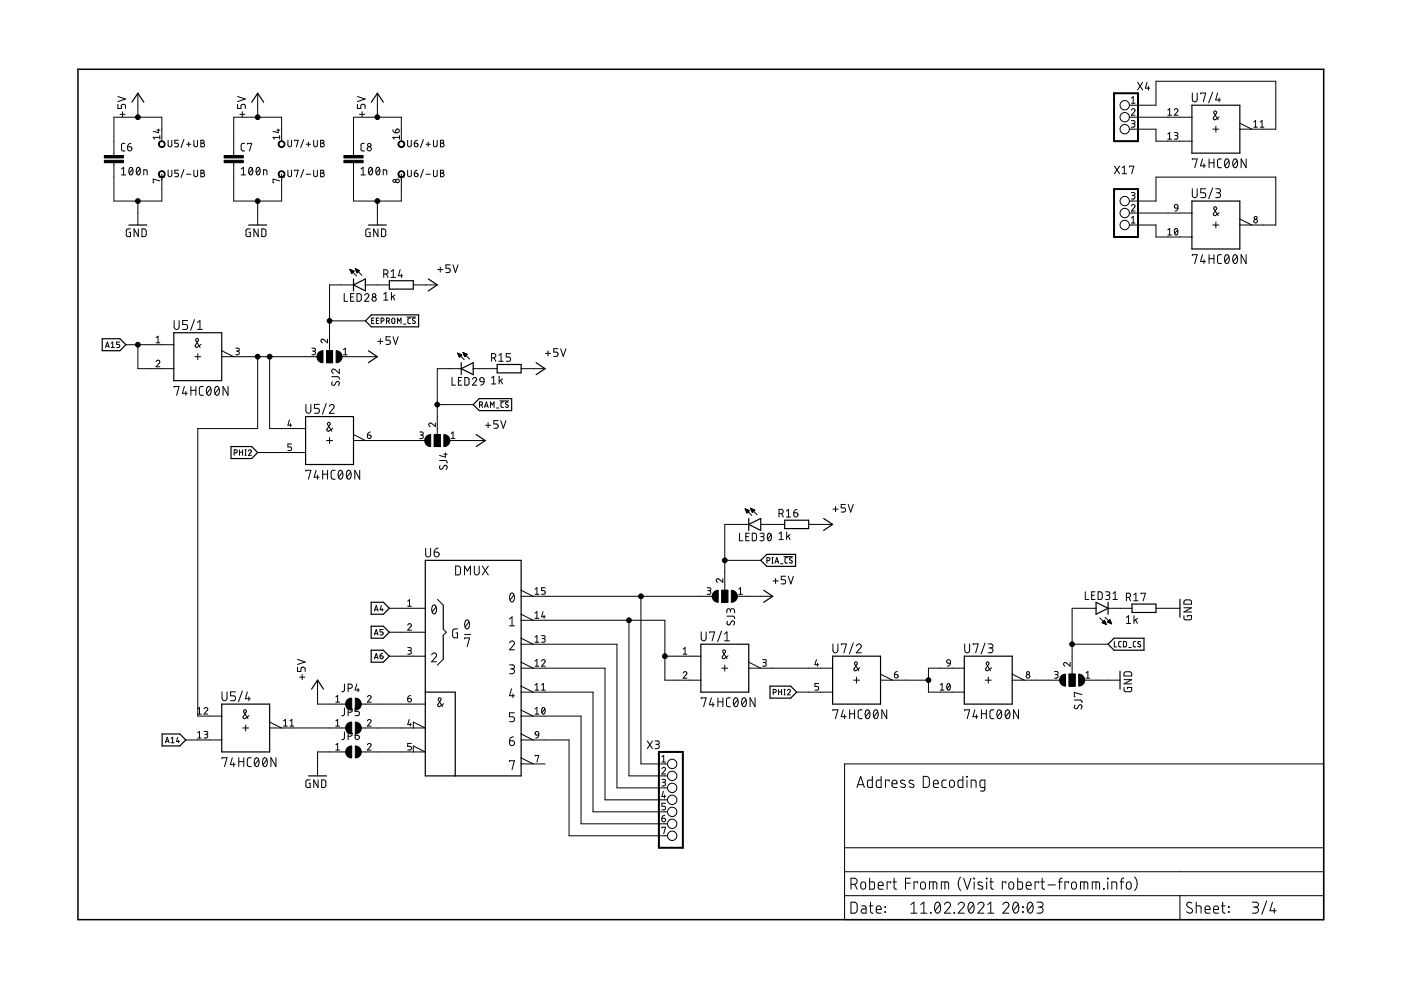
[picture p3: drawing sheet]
<svg xmlns="http://www.w3.org/2000/svg" width="297mm" height="210mm" viewBox="0 0 297 210" stroke-linecap="round" stroke-linejoin="round" font-family="sans-serif">
<g fill="none" stroke="#000" stroke-width=".21">
<path d="M29.2 19.8v5M54.6 19.8v5M80 19.8v5M241.2 17.4l1.1 1.7M242.3 17.4l-1.1 1.7M243.2 17.4l-.4 1.3h1M243.5 18.3v.8M252.8 19.7v1.4a.52 .52 0 0 0 .5 .5 .52 .52 0 0 0 .5-.5v-1.4M254.6 19.9v-.2h1l-.5 1.9M257.1 19.5l-.8 2.3M258.1 19.7l-.4 1.5h1.1M24.2 34.5v8.1h10.1v-5.7"/>
<path d="M25 22.1v.9h.7v-.5a.45 .45 0 0 1 .5-.4 .45 .45 0 0 1 .4 .4v.5M25 20.5l1.6 .5-1.6 .5M25.4 24.2h1.1M25.8 35.8l.4-.3v1.6M25.8 37.1h.8M26 23.7v1.1M26.5 30.4h-.5l-.2 .4v1l.2 .2h.5M27.1 31.1h.5a.45 .45 0 0 1 .3 .5 .45 .45 0 0 1-.4 .4 .45 .45 0 0 1-.4-.4zM27.5 35.6l.3-.1a.95 .95 0 0 1 0 1.6 1 1 0 0 1-.3-1.5zM27.8 30.4l-.5 .1-.2 .6M28.1 35.8l-.7 .9M29.1 35.6l.2-.1a.95 .95 0 0 1 0 1.6 1 1 0 0 1-.2-1.5z"/>
<path d="M29.7 35.8l-.7 .9M30.5 37.1v-1.1l.7 .2v.9M33.3 27.6h.6M33.6 27.4v.8l-1.1-.4M33.7 37.5h1.2M33.9 29.1h-1.4l.3 .4M33.9 28.7v.8M33.9 38.4l-1.4-.4v.7h.1M34.3 29.9v-5.1h-10.1v8.2M35.6 29.7v1.1a.39 .39 0 0 0 .4 .3 .39 .39 0 0 0 .4-.3v-1.1M35.6 36.1v1a.39 .39 0 0 0 .4 .4 .39 .39 0 0 0 .4-.4v-1M37.8 29.7h-.7v.7h.4a.4 .4 0 0 1 .3 .3 .4 .4 0 0 1-.3 .4h-.4"/>
<path d="M37.8 36.1h-.7v.6h.4a.4 .4 0 0 1 .3 .4 .4 .4 0 0 1-.3 .4h-.4M39 29.6l-.6 1.7M39 35.9l-.6 1.7M39.5 30.6h1M39.5 36.9h1M40 30.1v1M41.1 29.7v1.1a.39 .39 0 0 0 .4 .3 .39 .39 0 0 0 .4-.3v-1.1M41.1 36.1v1a.39 .39 0 0 0 .4 .4 .39 .39 0 0 0 .4-.4v-1M42.6 29.7l.6 .2 .1 .2-.3 .3a.39 .39 0 0 1 .4 .3 .39 .39 0 0 1-.4 .4h-.4zM42.6 36.1l.6 .1 .1 .3-.3 .2a.39 .39 0 0 1 .4 .4 .39 .39 0 0 1-.4 .4h-.4zM42.6 30.4h.4M42.6 36.7h.4"/>
<path d="M49.6 34.5v8.1h10.1v-5.7M50.4 22.1v.9h.7v-.5a.47 .47 0 0 1 .5-.4 .47 .47 0 0 1 .4 .4v.5M50.4 20.5l1.6 .5-1.6 .5M50.8 24.2h1.1M51.1 37.1h.9M51.1 35.8l.5-.3v1.6M51.4 23.7v1.1M51.9 30.4h-.5l-.3 .4 .1 1 .2 .2h.5M52.5 30.6v-.2h.9l-.5 1.6M52.9 35.6l.2-.1a.93 .93 0 0 1 0 1.6 1.02 1.02 0 0 1-.2-1.5zM53.5 35.8l-.7 .9M54.5 35.6l.2-.1a.93 .93 0 0 1 0 1.6 1.02 1.02 0 0 1-.2-1.5z"/>
<path d="M55.1 35.8l-.7 .9M55.9 37.1v-1.1l.7 .2v.9M58.7 27.6h.6M59 27.4v.8l-1.1-.4M59.1 37.5h1.2M59.3 29.1h-1.4l.3 .4M59.3 38.4l-1.4-.4v.7h.1M59.3 28.7v.8M59.7 29.9v-5.1h-10.1v8.2M61 29.7v1.1a.38 .38 0 0 0 .4 .3 .38 .38 0 0 0 .4-.3v-1.1M61 36.1v1a.38 .38 0 0 0 .4 .4 .38 .38 0 0 0 .4-.4v-1M62.4 29.9v-.2h.8l-.4 1.4"/>
<path d="M62.4 36.2v-.1h.8l-.4 1.4M64.4 29.6l-.6 1.7M64.4 35.9l-.6 1.7M64.9 30.6h.9M64.9 36.9h.9M65.4 30.1v1M66.5 29.7v1.1a.39 .39 0 0 0 .4 .3 .39 .39 0 0 0 .4-.3v-1.1M66.5 36.1v1a.39 .39 0 0 0 .4 .4 .39 .39 0 0 0 .4-.4v-1M68 29.7l.6 .2 .1 .2-.3 .3a.39 .39 0 0 1 .4 .3 .39 .39 0 0 1-.4 .4h-.4zM68 36.1l.6 .1 .1 .3-.3 .2a.39 .39 0 0 1 .4 .4 .39 .39 0 0 1-.4 .4h-.4zM68 30.4h.4M68 36.7h.4"/>
<path d="M75 34.5v8.1h10.1v-5.7M75.8 22.1v.9h.7v-.5a.46 .46 0 0 1 .5-.4 .46 .46 0 0 1 .4 .4v.5M75.8 20.5l1.6 .5-1.6 .5M76.2 24.2h1.1M76.5 37.1h.9M76.5 35.8l.5-.3v1.6M76.8 23.7v1.1M77.3 30.4h-.5l-.3 .4 .1 1 .2 .2h.5M78.3 35.6l.2-.1a.93 .93 0 0 1 0 1.6 1.02 1.02 0 0 1-.2-1.5zM78.9 35.8l-.7 .9M79.9 35.6l.2-.1a.95 .95 0 0 1 0 1.6 1 1 0 0 1-.2-1.5zM80.5 35.8l-.7 .9"/>
<path d="M81.3 37.1v-1.1l.7 .2v.9M83.3 27.5l.1 .4 .5 .3M84 27.5a.4 .4 0 0 1 .6 .1 .4 .4 0 0 1-.3 .6h-.4zM84.5 37.5h1.2M84.7 29.1h-1.4l.3 .4M84.7 28.7v.8M85.1 29.9v-5.1h-10.1v8.2M86.4 29.7v1.1a.39 .39 0 0 0 .4 .3 .39 .39 0 0 0 .4-.3v-1.1M86.4 36.1v1a.39 .39 0 0 0 .4 .4 .39 .39 0 0 0 .4-.4v-1M87.8 30.4h.5a.4 .4 0 0 1 .3 .4 .4 .4 0 0 1-.4 .3 .4 .4 0 0 1-.4-.3zM87.8 36.7h.5a.4 .4 0 0 1 .3 .4 .4 .4 0 0 1-.4 .4 .4 .4 0 0 1-.4-.4zM88.5 29.7l-.4 .2-.3 .5"/>
<path d="M88.5 36.1l-.4 .1-.3 .5M89.8 29.6l-.6 1.7M89.8 35.9l-.6 1.7M90.3 30.6h.9M90.3 36.9h.9M90.8 30.1v1M91.9 29.7v1.1a.39 .39 0 0 0 .4 .3 .39 .39 0 0 0 .4-.3v-1.1M91.9 36.1v1a.39 .39 0 0 0 .4 .4 .39 .39 0 0 0 .4-.4v-1M93.4 29.7l.6 .2v.3l-.2 .2a.39 .39 0 0 1 .4 .3 .39 .39 0 0 1-.4 .4h-.4zM93.4 36.1l.6 .1 .1 .3-.3 .2a.39 .39 0 0 1 .4 .4 .39 .39 0 0 1-.4 .4h-.4zM93.4 30.4h.4M93.4 36.7h.4"/>
<path d="M236.3 35.2l1.1 1.6M237.4 35.2l-1.1 1.6M237.9 35.6l.5-.4v1.6M237.9 36.8h.9M239.5 27.4h5.6v2.5h7.6M239.5 22.3h5.6v-5.1h25.4v10.2h-7.6M239.5 24.8h13.2M239.5 35.4v-.2h.9l-.5 1.6M239.9 23.3a.38 .38 0 0 1 .5-.2 .38 .38 0 0 1 .1 .6l-.6 .7h.7M239.9 25.6h.4l.3 .2-.1 .4h-.5M239.9 20.8l.4-.3v1.4M239.9 21.9h.7"/>
<path d="M240.3 26.2a.38 .38 0 0 1 .3 .4 .38 .38 0 0 1-.3 .4h-.4M247.6 23.3l.4-.3v1.4M247.6 28.4l.4-.3v1.4M247.6 24.4h.8M247.6 29.5h.8M249 23.3a.38 .38 0 0 1 .5-.2 .38 .38 0 0 1 .1 .6l-.6 .7h.7M249 28.1l.6 .1 .1 .2-.1 .3h-.5M249.4 28.7a.38 .38 0 0 1 .3 .4 .38 .38 0 0 1-.3 .4h-.4M252.8 33.9v-.2h1l-.5 1.9M255 33.7l-.5 1.5h1.1M255.3 34.7v.9M256.3 33.7v1.9"/>
<path d="M256.3 34.5h1.1M257.1 39.8l-.8 2.3M257.2 27.4h1.2M257.4 33.7v1.9M257.8 26.8v1.2M258.5 20.8v.8M258.5 24.8l-.8 .6a.31 .31 0 0 1-.4-.1 .31 .31 0 0 1 0-.4l.6-.9a.31 .31 0 0 0-.2-.5 .31 .31 0 0 0-.3 .5l.9 1.4M259 33.7h-.6l-.3 .4 .1 1.2 .2 .2 .6 .1M259.8 33.8l.3-.1a1.08 1.08 0 0 1 0 1.9 1.21 1.21 0 0 1-.3-1.8zM260.5 34.1l-.8 1.1M261.6 33.8l.3-.1a1.08 1.08 0 0 1 0 1.9 1.19 1.19 0 0 1-.3-1.8zM262.3 34.1l-.8 1.1"/>
<path d="M262.9 26.1l2.5 1.3M264.2 33.7v1.9l-1.1-1.9v1.9M265.8 25.9l.4-.3v1.4M265.8 27h.8M267.2 27h.8M267.2 25.9l.4-.3v1.4M27.7 48.5h-.6l-.3 .3v1l.2 .3 .7 .1v-.9h-.3M29.2 42.6v5.1M29.3 48.5v1.7l-.9-1.7v1.7M30.1 48.5l.6 .1 .3 .2v.9l-.3 .4-.6 .1zM53.1 48.5h-.6l-.3 .3v1l.2 .3 .7 .1v-.9h-.3M54.6 42.6v5.1"/>
<path d="M54.7 48.5v1.7l-.9-1.7v1.7M55.5 48.5l.6 .1 .3 .2v1.1l-.3 .2-.6 .1zM74.2 57.1h.1M74.2 57.1l1.4 1.4M74.2 57.1l.9 .4M74.2 57.1l.4 .9M74.2 57.3h.3M74.3 57.4h.5M74.3 57.5h.8M74.4 57.6h.5M74.4 57.7h.4M74.5 57.8h.2"/>
<path d="M74.5 58h.1M75.1 57.5l-.5 .5M75.3 57l1.4 1.4M75.3 57l.9 .4M75.3 57l.4 .9 .5-.5M75.3 57h.1M75.4 57.1h.3M75.4 57.3h.6M75.5 57.4h.7M75.5 57.5h.6M75.6 57.6h.3M75.6 57.7h.2"/>
<path d="M75.7 57.8h.1M78.5 48.5h-.6l-.3 .3v1.2l.2 .1 .7 .1v-.9h-.3M80 42.6v5.1M80.1 48.5v1.7l-.9-1.7v1.7M80.9 48.5l.6 .1 .3 .2v1.1l-.3 .2-.6 .1zM81.4 58.1h.4a.46 .46 0 0 0 .5-.5 .46 .46 0 0 0-.5-.4h-.4v1.6M81.9 58.1l.4 .7M82.9 57.6l.5-.4v1.6M82.9 58.8h.9M84.8 57.2l-.3 1.3h.9M85.1 58.1v.7M92.8 57.1h1.1"/>
<path d="M93.3 56.6v1.1M95.5 56.2h-.9v.7h.5a.46 .46 0 0 1 .4 .4 .46 .46 0 0 1-.4 .5h-.5M96 56.2l.6 1.6 .5-1.6M239.5 42.6h5.6v-5.1h25.4v10.2h-7.6M239.5 47.7h5.6v2.5h7.6M239.5 45.2h13.2M239.9 43.7a.38 .38 0 0 1 .5-.3 .38 .38 0 0 1 .1 .6l-.6 .7h.7M239.9 40.8h.4l.3 .2-.1 .4h-.5M239.9 46.2l.4-.3v1.4M239.9 47.3h.7M240.3 41.4a.39 .39 0 0 1 .3 .4 .39 .39 0 0 1-.3 .4h-.4M247.6 48.7l.4-.3v1.4"/>
<path d="M247.6 49.8h.8M249.1 43.5h.5l.1 .6-.6-.1zM249.2 48.5l.2-.1a.83 .83 0 0 1 0 1.4 .88 .88 0 0 1-.2-1.3zM249.7 48.7l-.7 .8M249.7 44.1l-.1 .4-.5 .2M252.8 40v1.4a.52 .52 0 0 0 .5 .5 .52 .52 0 0 0 .5-.5v-1.4M252.8 54.2v-.2h1l-.5 1.9M255 54l-.5 1.5h1.1M255.3 55.1v.8M255.6 40h-1v.9h.6a.53 .53 0 0 1 .4 .5 .53 .53 0 0 1-.4 .5h-.6M256.3 54v1.9M256.3 54.8h1.1"/>
<path d="M257.2 47.7h1.2M257.4 54v1.9M257.7 40h.7a.42 .42 0 0 1 .4 .4 .42 .42 0 0 1-.4 .5h-.5M257.8 47.1v1.2M258.3 40.9a.52 .52 0 0 1 .5 .5 .52 .52 0 0 1-.5 .5h-.6M258.5 45.1l-.8 .6a.31 .31 0 0 1-.4-.1 .31 .31 0 0 1 0-.3l.6-1a.32 .32 0 0 0-.2-.5 .32 .32 0 0 0-.3 .5l.9 1.4M259 54h-.6l-.3 .4 .1 1.2 .2 .3h.6M259.8 54.1l.3-.1a1.1 1.1 0 0 1 0 1.9 1.21 1.21 0 0 1-.3-1.8zM260.5 54.4l-.8 1.1M261.6 54.1l.3-.1a1.1 1.1 0 0 1 0 1.9 1.19 1.19 0 0 1-.3-1.8zM262.3 54.4l-.8 1.1M262.9 46.4l2.5 1.3"/>
<path d="M264.2 54v1.9l-1.1-1.9v1.9M22.4 73.7l.4-1.2 .4 1.2M22.5 73.4h.6M23.6 72.8l.3-.3v1.2M23.6 73.7h.6M25.4 72.5h-.7v.5h.4a.33 .33 0 0 1 .3 .4 .33 .33 0 0 1-.3 .3h-.4M26.7 73.1h10.2M29.2 73.1v5.1h7.7M33.1 76.7a.39 .39 0 0 1 .6-.3 .39 .39 0 0 1 .1 .6l-.7 .8h.8M33.1 71.6l.4-.3v1.4M33.1 72.7h.8M36.9 68v1.3a.53 .53 0 0 0 .5 .6 .53 .53 0 0 0 .6-.6v-1.3"/>
<path d="M39.8 68h-1.1v.8h.6a.53 .53 0 0 1 .5 .5 .53 .53 0 0 1-.5 .5h-.6M41.2 67.8l-.8 2.3M41.3 75.6h1.3M41.9 69.8h1M41.9 68.4l.5-.4v1.8M41.9 75v1.3M42.6 73l-.8 .6a.3 .3 0 0 1-.3 0 .3 .3 0 0 1-.1-.4l.6-1a.3 .3 0 0 0-.2-.4 .3 .3 0 0 0-.3 .4l.9 1.5M47 75.6h20.3M47 74.4l2.6 1.2M50 73.8l.6 .1 .1 .2-.1 .3h-.5M50.4 74.4a.39 .39 0 0 1 .3 .4 .39 .39 0 0 1-.3 .4h-.4M54.6 75.6v15.3h-12.7v60.9h5.1"/>
<path d="M57.2 75.6v15.3h7.6M66.1 73.8l.6 .1 .2 .2-.2 .3h-.4M66.5 74.4a.39 .39 0 0 1 .4 .4 .39 .39 0 0 1-.4 .4h-.4M69.2 74.4h1.3v2.5h-1.3zM69.4 71.9v.8l-.7-.7a.38 .38 0 0 0-.6 .1 .38 .38 0 0 0 .2 .6M69.9 68h7.6M70.3 79.9h1.4l.2 .2v.3M71.9 78.3v.9l-.9-.8a.45 .45 0 0 0-.7 .1 .45 .45 0 0 0 .4 .7M72.4 75.6h7.6M72.8 75.2h.8M72.8 74.1l.4-.3v1.4M73 62.3v1.6h.7"/>
<path d="M74.3 63h.6M75 60.4h-5.1v14M75.1 62.3h-.8v1.6h.8M75.7 62.3h.6l.3 .2v.9l-.3 .4-.6 .1zM77.3 62.6a.45 .45 0 0 1 .6-.3 .45 .45 0 0 1 .2 .7l-.8 .9h.9M77.5 60.4h5M78.8 67.9h.4M79.3 67.4h-.5v1.2h.5M79.8 67.9h.4M80.1 72.4h1.1M80.3 67.4h-.5v1.2h.5M80.6 71.8v1.1"/>
<path d="M80.8 68.1l.6-.1v-.3l-.1-.2-.5-.1v1.2M81.4 62.4l.4-.4v1.6M81.4 63.6h.9M81.9 68.1l.6-.1 .1-.3-.2-.2-.5-.1v1.2M82.3 68.1l.3 .5M82.8 71.4h-.9v.7h.5a.46 .46 0 0 1 .4 .5 .46 .46 0 0 1-.4 .4h-.5M83 62v1.6M83.2 67.5l.3-.1 .2 .4v.5l-.2 .3-.3-.1-.1-.2zM83.3 62.9l.4 .7M83.3 71.4l.6 1.6 .5-1.6M83.7 62.5l-.7 .6M84.3 68.6v-1.2l.3 .7 .4-.7v1.2"/>
<path d="M85.5 68.7h.5M86.3 67.2h1.8M87 67.4l-.4 .1-.1 .2v.8l.5 .1M87.6 60.4h5.1M88 67.5h-.4l-.2 .2 .6 .5a.32 .32 0 0 1-.2 .4 .32 .32 0 0 1-.4-.2M97 74.9l1.4 1.4M97 74.9l.9 .3-.5 .6zM97.1 75h.2M97.1 75.1h.5M97.2 75.2h.6M97.2 75.3h.6M97.3 75.5h.4"/>
<path d="M97.3 75.6h.3M97.4 75.7h.1M97.8 78.2h-5.1v13.9M98.2 74.7l1.4 1.4M98.2 74.7l.9 .4-.5 .5zM98.2 74.9h.2M98.3 75h.4M98.3 75.1h.7M98.4 75.2h.6M98.4 75.3h.4M98.5 75.5h.2M98.5 75.6h.1"/>
<path d="M100.3 78.2h5.1M104.2 75.9h.5a.46 .46 0 0 0 .4-.5 .46 .46 0 0 0-.4-.4h-.5v1.6M104.8 75.9l.3 .7M105.8 75.3l.4-.3v1.6M105.8 76.6h.9M105.8 79.8v1.6M108.2 75h-.9v.7h.6a.46 .46 0 0 1 .4 .4 .46 .46 0 0 1-.4 .5h-.6M110.5 78.2h5.1M115.7 74.9h1M116.2 74.4v1.1M118.3 73.9h-.9v.8h.5a.46 .46 0 0 1 .4 .4 .46 .46 0 0 1-.4 .5h-.5M118.9 73.9l.5 1.7 .6-1.7"/>
<path d="M36.9 82.1v-.2h1.1l-.6 1.9M39.1 81.9l-.4 1.5h1M39.4 83v.8M40.5 81.9v1.9M40.5 82.8h1M41.5 81.9v1.9M43.1 81.9l-.6 .1-.2 .4v1.2l.2 .2h.6M44 82.1l.3-.2a1.1 1.1 0 0 1 0 1.9 1.17 1.17 0 0 1-.3-1.7zM44.7 82.4l-.9 1M45.7 82.1l.3-.2a1.13 1.13 0 0 1 0 1.9 1.19 1.19 0 0 1-.3-1.7zM46.4 82.4l-.8 1M48.3 81.9v1.9l-1-1.9v1.9"/>
<path d="M49.7 96l.5-.1v-.4l-.5-.1v1.1M50.8 95.4v1.1M50.8 95.9h.6M51.4 95.4v1.1M51.9 95.4h.3M51.9 96.5h.3M52.1 95.4v1.1M52.7 95.6a.32 .32 0 0 1 .4-.2 .32 .32 0 0 1 .1 .5l-.5 .6h.6M54.6 95.9h10.2M61.4 89l-.4 1.1h.8M61.6 89.8v.6M61.8 94.1h-.8v.7h.5a.39 .39 0 0 1 .3 .3 .39 .39 0 0 1-.3 .4h-.5"/>
<path d="M64.9 85.7v1.4a.53 .53 0 0 0 .5 .5 .53 .53 0 0 0 .5-.5v-1.4M64.9 99.9v-.2h1l-.5 1.9M67 99.7l-.4 1.5h1M67.7 85.7h-1v.9h.6a.54 .54 0 0 1 .4 .5 .54 .54 0 0 1-.4 .5h-.6M68.4 99.7v1.9M69.2 85.5l-.9 2.3M69.2 93.4h1.3M69.4 99.7v1.9M69.8 86.2a.51 .51 0 0 1 .7-.4 .51 .51 0 0 1 .2 .8l-.9 1h1M69.9 92.8v1.2M70.5 80.9l-.2 .6 .4 .2 .2-.1 .4-.6a.4 .4 0 0 1 .6 0 .4 .4 0 0 1-.1 .6l-.1 .2M70.5 90.8l-.7 .6a.3 .3 0 0 1-.4-.1 .3 .3 0 0 1 0-.3l.6-1a.3 .3 0 0 0-.3-.4 .3 .3 0 0 0-.2 .4l.8 1.4"/>
<path d="M71.1 99.7h-.6l-.3 .4 .1 1.4 .8 .1M71.9 99.8l.3-.1a1.13 1.13 0 0 1 0 1.9 1.19 1.19 0 0 1-.3-1.8zM73.7 99.8l.2-.1a1.1 1.1 0 0 1 0 1.9 1.21 1.21 0 0 1-.2-1.8zM75 93.4h15.2M75 92.1l2.5 1.3M76.3 99.7v1.9l-1.1-1.9v1.9M77.9 92.2h.5a.39 .39 0 0 1 .3 .5 .39 .39 0 0 1-.4 .3 .39 .39 0 0 1-.4-.4zM78.5 91.6l-.4 .1-.2 .5M89 91.6h.6l.1 .2-.1 .4h-.5M89.4 92.2a.38 .38 0 0 1 .4 .4 .38 .38 0 0 1-.4 .4h-.4M92.1 92.1h1.2v2.6h-1.2zM92.3 89.7v.7l-.8-.6a.38 .38 0 0 0-.6 .1 .38 .38 0 0 0 .3 .5"/>
<path d="M92.7 85.8h7.6M93.2 97.6l1.4 .1 .2 .5M93.3 98.7l-.1 .2a.38 .38 0 0 0 .1 .5 .38 .38 0 0 0 .6-.1l.2-.5a.44 .44 0 0 1 .7 .1 .44 .44 0 0 1-.2 .6M94.1 96.3h.7M94.4 96v.9l-1.2-.3M95.2 93.4h7.7M95.7 93h.8M95.7 91.9l.4-.3v1.4M95.8 80v1.7h.8M97.2 80.8h.5M97.9 80h-.7v1.7h.7M98.6 80l.6 .1 .2 .2v1.1l-.2 .2-.6 .1z"/>
<path d="M100.2 80.4a.44 .44 0 0 1 .6-.4 .44 .44 0 0 1 .1 .8l-.7 .9h.9M101.7 85.9l.5-.2v-.4l-.5-.1v1.2M101.9 80.2l.3-.2 .3 .2 .1 .7-.8-.1-.1-.3zM102 85.9l.3 .5M102.6 80.9l-.3 .6-.4 .2M102.7 86.4l.4-1.2 .4 1.2M102.8 86.1h.6M103 90.2h1M103.5 89.6v1.1M104 86.4v-1.2l.4 .7 .4-.7v1.2M104.2 80.1l.5-.3v1.6M104.2 81.4h.9"/>
<path d="M105.3 86.5h.5M105.6 89.2h-.9v.7h.6a.46 .46 0 0 1 .3 .4 .46 .46 0 0 1-.3 .5h-.6M106 85h1.8M106.2 80.6l.4 .8M106.2 89.2l.5 1.6 .6-1.6M106.6 80.3l-.8 .6M106.7 85.2h-.4l-.1 .3v.7l.5 .2M107.7 85.3l-.4-.1-.1 .3 .5 .4a.29 .29 0 0 1 0 .4 .29 .29 0 0 1-.4 0l-.2-.1M67.3 100.8v.8M68.4 100.5h1M72.6 100.1l-.8 1.1M74.4 100.1l-.9 1.1"/>
<path d="M90.3 116.2v1.4a.52 .52 0 0 0 .5 .5 .52 .52 0 0 0 .5-.5v-1.4M92.1 117.1h.6a.53 .53 0 0 1 .4 .5 .53 .53 0 0 1-.5 .5 .53 .53 0 0 1-.5-.5zM92.9 116.2a.83 .83 0 0 0-.8 .9M153.7 118.8h7.6M156.8 113.1v1.6h.7M158 107.9l1.4 1.4M158 107.9h.1M158 107.9l.9 .4M158 107.9l.4 .9M158.1 108h.2M158.1 108.1h.5M158.1 113.8h.6"/>
<path d="M158.2 108.3h.7M158.2 108.4h.5M158.2 108.5h.4M158.3 108.6h.2M158.3 108.8h.1M158.7 111.2h-5v14M158.9 113.1h-.8v1.6h.8M158.9 108.3l-.5 .5M159.1 107.8l1.4 1.4M159.1 107.8l.9 .3M159.1 107.8l.4 .8 .5-.5M159.1 107.8h.1"/>
<path d="M159.2 107.9h.3M159.2 108h.5M159.3 108.1h.7M159.3 108.3h.6M159.4 108.4h.4M159.4 108.5h.3M159.5 113.1h.6l.3 .2v.9l-.3 .4-.6 .1zM159.5 108.6h.1M161.1 113.1h.5a.36 .36 0 0 1 .4 .3 .36 .36 0 0 1-.4 .4h-.3M161.3 111.2h5.1M161.6 113.8a.44 .44 0 0 1 .4 .4 .44 .44 0 0 1-.4 .5h-.5M162.6 118.9l.6-.2v-.4l-.6-.1v1.2"/>
<path d="M162.9 113.2l.2-.1a.95 .95 0 0 1 0 1.6 1 1 0 0 1-.2-1.5zM163.5 113.4l-.7 .9M163.7 118.2h.2M163.7 119.4h.2M163.8 118.2v1.2M164.3 119.4l.4-1.2 .4 1.2M164.4 119.1h.6M165.2 108.9h.4a.44 .44 0 0 0 .5-.5 .44 .44 0 0 0-.5-.4h-.4v1.6M165.2 113.2l.4-.4v1.6M165.2 114.4h.9M165.5 119.5h.5M165.7 108.9l.4 .7"/>
<path d="M166.2 118h1.8M166.7 108.4l.5-.4v1.6M166.7 109.6h.9M166.8 112.8v1.6M167 118.2l-.4 .1-.2 .2 .1 .7 .5 .2M167.1 113.6l.4 .8M167.5 113.3l-.7 .6M167.9 118.3l-.4-.1-.1 .3 .5 .4a.32 .32 0 0 1-.1 .5 .32 .32 0 0 1-.5-.2M168.3 108.7h.5a.45 .45 0 0 1 .4 .5 .45 .45 0 0 1-.5 .4 .45 .45 0 0 1-.4-.4zM169 108l-.6 .3-.1 .4M171.4 111.2h5.1M176.6 107.9h1.1"/>
<path d="M177.1 107.4v1.1M179.3 107h-.9v.7h.5a.45 .45 0 0 1 .4 .4 .45 .45 0 0 1-.4 .5h-.5M179.8 107l.6 1.6 .5-1.6M63.1 139.8l1.6 .6-1.6 .5M79.4 129.5l.4-1.1 .4 1.1M79.4 134.6l.4-1.1 .4 1.1M79.4 139.7l.4-1.2 .4 1.2M79.5 129.3h.6M79.5 134.3h.6M79.5 139.4h.6M80.6 139.1h.4a.33 .33 0 0 1 .2 .3 .33 .33 0 0 1-.3 .3 .33 .33 0 0 1-.3-.3zM80.9 128.4l-.3 .9h.6"/>
<path d="M81 129v.5M81.1 138.5l-.3 .2-.2 .4M81.2 133.5h-.6v.5h.4a.32 .32 0 0 1 .2 .3 .32 .32 0 0 1-.2 .3h-.4M82.5 139.1h7.7M82.5 129h7.7M82.5 134h7.7M86.4 137.3h.6l.2 .2-.2 .4h-.4M86.4 132.5a.38 .38 0 0 1 .6-.3 .38 .38 0 0 1 .1 .6l-.7 .8h.8M86.4 127.5l.4-.4v1.4M86.4 128.5h.8M86.8 137.9a.39 .39 0 0 1 .4 .4 .39 .39 0 0 1-.4 .4h-.4M91.5 138.9a.52 .52 0 0 1 .8-.4 .52 .52 0 0 1 .1 .8l-.9 1h1.1"/>
<path d="M91.8 128.4l.3-.1a1.13 1.13 0 0 1 0 1.9 1.19 1.19 0 0 1-.3-1.8zM92.5 128.7l-.9 1M92.8 127.1l1.2 1.2M94 133.4l.6 .6-.6 .7M94 139.7l-1.3 1.3M96.6 120l.7 .1 .3 .3v1.1l-.3 .4h-.7zM97 133.3l-.8 .1-.2 .2v1.4l.2 .2h.8v-1h-.3M98.5 121.9v-1.9l.6 1.1 .6-1.1v1.9M98.5 135.5v-.2h1l-.5 1.8M98.5 134.5h1.3M98.7 131.6l.3-.2a1.13 1.13 0 0 1 0 1.9 1.19 1.19 0 0 1-.3-1.7zM99.4 131.9l-.8 1"/>
<path d="M100.6 120v1.4a.52 .52 0 0 0 .5 .5 .52 .52 0 0 0 .5-.5v-1.4M102.3 120l1.2 1.9M103.5 120l-1.2 1.9M108 136.3a.51 .51 0 0 1 .8-.4 .51 .51 0 0 1 .1 .8l-.9 1.1h1.1M108 131.2l.6-.4v1.9M108 132.7h1.1M108.3 125.9l.3-.2a1.13 1.13 0 0 1 0 1.9 1.19 1.19 0 0 1-.3-1.7zM109 126.2l-.9 1M110.5 131.5h30.5v12.7h7.6M110.5 125.2l2.5 1.2M110.5 130.2l2.5 1.3M110.5 135.3l2.5 1.3"/>
<path d="M110.5 126.4h40.6M110.5 136.6h20.3v30.4h10.7M113.5 124.9l.3-.3v1.4M113.5 130l.3-.3v1.4M113.5 135.1l.3-.3v1.4M113.5 136.2h.7M113.5 131.1h.7M113.5 126h.7M114.8 134.8h.6l.2 .2-.2 .4h-.4M115.1 129.7l-.3 1.1h.8M115.2 135.4a.39 .39 0 0 1 .4 .4 .39 .39 0 0 1-.4 .4h-.4M115.4 130.5v.6"/>
<path d="M115.6 124.6h-.8v.6h.5a.4 .4 0 0 1 .3 .4 .4 .4 0 0 1-.3 .4h-.5M133.3 131.5v33h8.2M135.9 126.4v35.6h5.6M141 139.1h7.6M144.8 137.6l.4-.3v1.4M144.8 138.7h.8M148.7 134v1.3a.52 .52 0 0 0 .5 .6 .52 .52 0 0 0 .5-.6v-1.3M149.9 124.6h.6l.2 .2-.2 .4h-.4M150.3 125.2a.39 .39 0 0 1 .4 .4 .39 .39 0 0 1-.4 .4h-.4M150.5 134.2v-.2h1l-.5 1.9M153 133.8l-.9 2.3M153 125.2h1.3v2.5h-1.3z"/>
<path d="M153.2 122.7v.8l-.7-.7a.38 .38 0 0 0-.6 .1 .38 .38 0 0 0 .3 .6M153.6 134.4l.5-.4v1.9M153.6 135.9h1.1M154.1 130.6l1.4 .1 .2 .5M154.3 131.7a.41 .41 0 0 0-.2 .6 .41 .41 0 0 0 .6 .1l.4-.6a.41 .41 0 0 1 .6 0 .41 .41 0 0 1-.1 .6l-.1 .1M154.4 139l-.8 .6a.31 .31 0 0 1-.4 0 .31 .31 0 0 1 0-.4l.6-.9a.31 .31 0 0 0-.3-.5 .31 .31 0 0 0-.2 .5l.9 1.4M154.9 129.5a.44 .44 0 0 1 .4-.5 .44 .44 0 0 1 .4 .5v.4M154.9 129.8v-.4a.37 .37 0 0 0-.4-.4 .37 .37 0 0 0-.4 .4v.5M156.2 126.4h7.6M156.6 126h.8M156.6 124.9l.4-.3v1.4M161.7 139.8l.6 .1 .2 .2-.2 .3-.4 .1"/>
<path d="M163.9 123.2h1.1M164.4 122.6v1.1M166.6 122.2h-.9v.7h.5a.45 .45 0 0 1 .4 .5 .45 .45 0 0 1-.4 .4h-.5M167.1 122.2l.6 1.6 .5-1.6M173.1 139.8l-.3 1.1h.8M176.6 136.5v1.4a.53 .53 0 0 0 .5 .5 .53 .53 0 0 0 .6-.5v-1.4M178.4 136.7v-.2h1.1l-.6 1.9M180.9 136.3l-.8 2.3M181.5 136.9a.52 .52 0 0 1 .8-.3 .52 .52 0 0 1 .1 .8l-.9 1h1.1M200.8 140h.6l.1 .6-.7-.1zM204.5 136.5v1.4a.52 .52 0 0 0 .6 .5 .52 .52 0 0 0 .5-.5v-1.4M206.3 136.7v-.2h1.1l-.5 1.9"/>
<path d="M208.9 136.3l-.9 2.3M209.5 136.5h.6a.42 .42 0 0 1 .4 .4 .42 .42 0 0 1-.4 .5h-.4M210 137.4a.52 .52 0 0 1 .5 .5 .52 .52 0 0 1-.5 .5h-.5M227.3 136.6h7.6M230.1 125.5v1.6h.7M231.5 126.2h.5M232.2 125.5h-.7v1.6h.7M232.4 129h-5.1v13.9M232.8 125.5h.6l.3 .3v1l-.3 .3h-.6zM233.2 131l1.4 1.4M233.7 132l.5-.5 .3 .9zM233.7 132h.7"/>
<path d="M233.8 131.9h.5M233.9 131.8h.4M234 132.1h.4M234 131.7h.2M234.1 131.6h.1M234.3 132.3h.2M234.3 130.9l1.4 1.4M234.4 125.5h.6a.37 .37 0 0 1 .3 .3 .37 .37 0 0 1-.3 .4h-.4M234.9 126.2a.44 .44 0 0 1 .4 .5 .44 .44 0 0 1-.4 .4h-.5M234.9 131.9h.6M234.9 131.8h.6M234.9 129h5.1"/>
<path d="M235 131.7h.4M235.1 132h.5M235.1 131.6h.3M235.3 131.4h.1M235.3 131.4l-.5 .5 .9 .4M235.3 131.4l.4 .9M235.4 132.1h.2M236 127.1h.9M236 125.8l.4-.3v1.6M236.3 136v1.2h.5M237.7 136h-.4l-.1 .2v.8l.5 .2M238.2 136h.4l.2 .2v.8l-.2 .1-.4 .1z"/>
<path d="M238.8 126.7h.5a.44 .44 0 0 0 .4-.5 .44 .44 0 0 0-.4-.4h-.5v1.6M238.8 130.9l.5-.3v1.6M238.8 132.2h.9M239.3 137.3h.5M239.4 126.7l.3 .7M240.4 126.1l.4-.3v1.6M240.4 127.4h.9M240.4 130.6v1.6M240.7 131.4l.5 .8M240.8 136h-.4l-.1 .2v.8l.5 .2M241.2 131.1l-.8 .6M241.8 136.1l-.4-.1-.2 .2 .6 .6a.33 .33 0 0 1-.2 .4 .33 .33 0 0 1-.4-.2"/>
<path d="M241.9 125.9v-.1h.9l-.4 1.6M245.1 129h5.1M251 130.5v.7l.2 .2h1.1l.3-.2v-.7h-.9v.3M251 128.9h1.6l-1.6 .9h1.6M251.1 127.3l1.2-.1 .3 .3v.6h-1.6zM35.1 157.5l.4-1.2 .4 1.2M35.2 157.2h.6M36.3 156.6l.3-.3v1.2M36.3 157.5h.6M37.7 156.3l-.3 .9h.7M37.9 157v.5M39.4 156.9h7.6"/>
<path d="M41.9 151.4h.8M41.9 150.3l.4-.3v1.4M41.9 155.4l.4-.3v1.4M41.9 156.5h.8M43.3 150.3a.38 .38 0 0 1 .5-.3 .38 .38 0 0 1 .1 .6l-.6 .8h.7M43.3 155.1h.6l.1 .2-.1 .4h-.5M43.7 155.7a.39 .39 0 0 1 .3 .4 .39 .39 0 0 1-.3 .4h-.4M47.1 146.7v1.3a.53 .53 0 0 0 .5 .6 .53 .53 0 0 0 .5-.6v-1.3M49.9 146.7h-1v.8h.6a.53 .53 0 0 1 .4 .6 .53 .53 0 0 1-.4 .5h-.6M51.4 146.5l-.8 2.3M51.5 154.3h1.2M52.1 153.7v1.3"/>
<path d="M52.5 146.7l-.5 1.4h1.1M52.8 147.7v.9M52.8 151.7l-.8 .6a.3 .3 0 0 1-.4 0 .3 .3 0 0 1 0-.4l.6-.9a.3 .3 0 0 0-.3-.5 .3 .3 0 0 0-.2 .5l.9 1.4M57.2 154.3h16.1M57.2 153.1l2.5 1.2M60.1 152.8l.4-.3v1.4M60.1 153.9h.8M61.5 153.9h.8M61.5 152.8l.4-.3v1.4M63.1 141.5v.9h.7v-.6a.46 .46 0 0 1 .5-.4 .46 .46 0 0 1 .4 .4v.6M63.5 143.6h1.1M64.1 143v1.1"/>
<path d="M67.3 144.2v5.1h6M71.2 159h.8M71.2 153.9h.8M71.2 148.9h.8M71.2 147.8l.4-.3v1.4M71.2 152.8l.4-.3v1.4M71.2 157.9l.4-.3v1.4M73 145v1.4l-.2 .2-.3 .1M73 150.1v1.4l-.2 .2h-.3M73 155.2v1.4l-.2 .2h-.3M73.3 159.4h-6v5.1M73.8 145.9h.5a.46 .46 0 0 0 .4-.4 .46 .46 0 0 0-.4-.5h-.5v1.7"/>
<path d="M73.8 151h.5a.46 .46 0 0 0 .4-.4 .46 .46 0 0 0-.4-.5h-.5v1.6M73.8 156.1h.5a.46 .46 0 0 0 .4-.5 .46 .46 0 0 0-.4-.4h-.5v1.6M75.3 155.9h.5a.45 .45 0 0 1 .4 .5 .45 .45 0 0 1-.5 .4 .45 .45 0 0 1-.4-.4zM75.6 145l-.3 1.3h.9M75.9 145.9v.8M76 155.2l-.6 .3-.1 .4M76.2 150.1h-.9v.7h.5a.46 .46 0 0 1 .4 .5 .46 .46 0 0 1-.4 .4h-.5M76.6 154.3h13.6l-2.6-1.2v1.2M76.6 159.4h13.6l-2.6-1.2v1.2M76.6 149.3h13.6M77.9 147.8a.38 .38 0 0 1 .5-.3 .38 .38 0 0 1 .1 .6l-.6 .8h.8M77.9 152.8a.38 .38 0 0 1 .5-.2 .38 .38 0 0 1 .1 .6l-.6 .7h.8"/>
<path d="M77.9 157.9a.38 .38 0 0 1 .5-.3 .38 .38 0 0 1 .1 .6l-.6 .8h.8M86.4 148.1h.5a.39 .39 0 0 1 .3 .4 .39 .39 0 0 1-.4 .3 .39 .39 0 0 1-.4-.3zM86.8 152.5l-.4 1.1h.8M87 153.3v.6M87.1 147.5l-.4 .1-.3 .5M87.2 157.6h-.8v.6h.5a.4 .4 0 0 1 .3 .4 .4 .4 0 0 1-.3 .4h-.5M94 149.2l-.7 .6a.3 .3 0 0 1-.4 0 .3 .3 0 0 1-.1-.4l.7-1a.31 .31 0 0 0-.3-.4 .31 .31 0 0 0-.3 .4l.9 1.4M108 141h.6a.42 .42 0 0 1 .5 .4 .42 .42 0 0 1-.5 .4h-.4M108 157.1h.6a.52 .52 0 0 1 .5 .5 .52 .52 0 0 1-.6 .5 .52 .52 0 0 1-.5-.5zM108.5 146l-.5 1.5h1.1M108.6 141.8a.52 .52 0 0 1 .5 .5 .52 .52 0 0 1-.5 .6h-.6M108.8 147.1v.8"/>
<path d="M108.9 156.2l-.3 .1a.79 .79 0 0 0-.6 .8M109.1 151.1h-1.1v.9h.6a.53 .53 0 0 1 .5 .5 .53 .53 0 0 1-.5 .5h-.6M110.5 141.7h17.8v27.9h13.2M110.5 146.7h15.2v25.4h15.8M110.5 140.4l2.5 1.3M110.5 145.5l2.5 1.2M110.5 150.6l2.5 1.2M110.5 155.6l2.5 1.3M110.5 151.8h12.7v22.9h18.3M110.5 156.9h10.1v20.3h20.9M113.5 141.2h.7M113.5 146.3h.7"/>
<path d="M113.5 150.3l.3-.3v1.4M113.5 140.2l.3-.4v1.4M113.5 145.2l.3-.3v1.4M113.5 151.4h.7M113.6 155.2h.5l.1 .7-.7-.1zM114.2 155.9l-.2 .5-.4 .1M114.8 140.2a.38 .38 0 0 1 .6-.3 .38 .38 0 0 1 .1 .6l-.7 .7h.8M114.8 146.3h.8M114.8 145.2l.4-.3v1.4M115 150.1l.2-.1a.77 .77 0 0 1 .4 .7 .77 .77 0 0 1-.5 .7l-.3-.7zM115.5 150.3l-.6 .8M137.2 157.1l1.1 1.6"/>
<path d="M138.3 157.1l-1.1 1.6M138.9 157.1h.5a.36 .36 0 0 1 .4 .4 .36 .36 0 0 1-.4 .3h-.3M139.3 157.8a.46 .46 0 0 1 .5 .5 .46 .46 0 0 1-.5 .4h-.4M144.8 142.7a.39 .39 0 0 1 .6-.3 .39 .39 0 0 1 .1 .6l-.7 .8h.8M148.7 148.2v-.2h1l-.5 1.8M150.8 148l-.4 1.4h1M151.2 149v.8M152.2 148v1.8M152.2 148.8h1.1M153 141.7h1.3M153.3 148v1.8M153.7 141v1.3"/>
<path d="M154.9 148h-.6l-.3 .4 .1 1.2 .2 .2h.6M155.7 148.1l.3-.1a1.1 1.1 0 0 1 0 1.8 1.17 1.17 0 0 1-.3-1.7zM156.4 148.4l-.8 1M157.5 148.1l.3-.1a1.13 1.13 0 0 1 0 1.8 1.19 1.19 0 0 1-.3-1.7zM158.2 148.4l-.9 1M158.7 141.7h17.8M158.7 140.4l2.6 1.3M160.1 148v1.8l-1.1-1.8v1.8M162.1 140.5a.39 .39 0 0 1 .4 .4 .39 .39 0 0 1-.4 .3h-.4M163.9 146.8l.6-.1v-.4l-.6-.1v1.1M165.1 146.7h.6M165.1 146.2v1.1"/>
<path d="M165.7 146.2v1.1M166.2 146.2h.3M166.2 147.3h.3M166.3 146.2v1.1M166.9 146.4a.32 .32 0 0 1 .5-.2 .32 .32 0 0 1 .1 .5l-.6 .6h.7M168.9 146.7h7.6M173.3 140.6v.6M173.6 144.9h-.8v.6h.4a.4 .4 0 0 1 .4 .4 .4 .4 0 0 1-.4 .4h-.4M176.6 150.7v-.2h1.1l-.6 1.9M178.8 150.5l-.4 1.5h1M179.1 151.5v.9M180.1 150.5v1.9"/>
<path d="M180.1 151.3h1.1M181 144.2h1.2M181.2 150.5v1.9M181.6 143.6v1.2M182.3 141.6l-.8 .6a.3 .3 0 0 1-.4-.1 .3 .3 0 0 1 0-.3l.6-1a.3 .3 0 0 0-.2-.5 .3 .3 0 0 0-.3 .5l.9 1.4M182.8 150.5h-.6l-.3 .4 .1 1.2 .2 .2 .6 .1M183.6 150.6l.3-.1a1.1 1.1 0 0 1 0 1.9 1.19 1.19 0 0 1-.3-1.8zM184.4 150.9l-.9 1.1M185.4 150.6l.3-.1a1.1 1.1 0 0 1 0 1.9 1.21 1.21 0 0 1-.3-1.8zM186.1 150.9l-.8 1.1M186.7 144.2h10.1M186.7 142.9l2.5 1.3"/>
<path d="M188 150.5v1.9l-1-1.9v1.9M189.6 143h.5a.4 .4 0 0 1 .3 .4 .4 .4 0 0 1-.4 .4 .4 .4 0 0 1-.4-.4zM190.3 142.4l-.4 .1-.3 .5M199.3 146.3h.8M199.3 145.2l.4-.3v1.4M200.9 145l.1-.1a.71 .71 0 0 1 .5 .7 .71 .71 0 0 1-.5 .7l-.3-.7zM201.4 145.2l-.6 .8M201.5 140.6l-.2 .5-.4 .1M204.4 141.7h-7.6v5h7.6M204.5 150.7v-.2h1.1l-.5 1.9M206.7 150.5l-.4 1.5h1M207 151.5v.9"/>
<path d="M208.1 151.3h1M208.1 150.5v1.9M208.9 144.2h1.3M209.1 150.5v1.9M209.5 143.6v1.2M210.2 141.6l-.8 .6a.31 .31 0 0 1-.3-.1 .31 .31 0 0 1-.1-.3l.7-1a.31 .31 0 0 0-.3-.5 .31 .31 0 0 0-.3 .5l.9 1.4M210.7 150.5h-.6l-.2 .4v1.2l.2 .2 .6 .1M211.6 150.6l.3-.1a1.13 1.13 0 0 1 0 1.9 1.19 1.19 0 0 1-.3-1.8zM212.3 150.9l-.8 1.1M213.3 150.6l.3-.1a1.1 1.1 0 0 1 0 1.9 1.17 1.17 0 0 1-.3-1.8zM214 150.9l-.8 1.1M214.6 144.2h10.2"/>
<path d="M214.6 142.9l2.5 1.3M215.9 150.5v1.9l-1-1.9v1.9M223.6 142.4h.6l.1 .2-.1 .4h-.5M224 143a.39 .39 0 0 1 .3 .4 .39 .39 0 0 1-.3 .4h-.4M226.7 142.9h1.2v2.6h-1.2zM226.9 140.5v.7l-.8-.6a.38 .38 0 0 0-.6 .1 .38 .38 0 0 0 .3 .5M227.8 148.4l1.4 .1 .2 .5M227.9 149.5l-.1 .2a.37 .37 0 0 0 .1 .5 .37 .37 0 0 0 .6-.1l.2-.5a.37 .37 0 0 1 .5-.1 .37 .37 0 0 1 .2 .5l-.2 .3M229.4 147.3l-1.6-.5v.9h.1M229.8 144.2h7.7M230.3 143.8h.8M230.3 142.7l.4-.3v1.4"/>
<path d="M238.3 145.8v.6l.2 .2h1.3l.1-.8h-.9v.2M238.3 144.1h1.6l-1.6 .9h1.6M238.4 142.6l1.2-.1 .3 .2v.6h-1.6zM47.1 160.9v-.2h1l-.5 1.8M49.3 160.7l-.5 1.4h1.1M49.6 161.7v.8M50.6 160.7v1.8M50.6 161.5h1.1M51.7 160.7v1.8M53.3 160.7h-.6l-.3 .4 .1 1.2 .2 .2h.6M54.1 160.8l.3-.1a1.1 1.1 0 0 1 0 1.8 1.17 1.17 0 0 1-.3-1.7zM54.8 161.1l-.8 1"/>
<path d="M55.9 160.8l.3-.1a1.13 1.13 0 0 1 0 1.8 1.19 1.19 0 0 1-.3-1.7zM56.6 161.1l-.8 1M58.5 160.7v1.8l-1.1-1.8v1.8M65.8 165.4h-.7l-.2 .2 .1 1.3 .8 .1v-.9h-.3M67.4 165.4v1.6l-.9-1.6v1.6M68.2 165.4h.6l.3 .2v1.1l-.3 .2-.6 .1zM108 161.5v-.2h1.1l-.5 1.9M110.5 162h5.1M110.5 160.7l2.5 1.3M113.5 160.3v-.1h.7l-.4 1.4M140.3 163a.38 .38 0 0 1 .6-.3 .38 .38 0 0 1 .1 .6l-.7 .8h.8M140.3 165.2l.6 .1 .2 .2-.2 .3-.4 .1"/>
<path d="M140.3 173.5h.5a.39 .39 0 0 1 .3 .4 .39 .39 0 0 1-.4 .3 .39 .39 0 0 1-.4-.3zM140.3 160.5l.4-.3v1.4M140.3 161.6h.8M140.3 175.6v-.2h.8l-.4 1.4M140.7 167.8l-.4 1.1h.8M140.7 165.9a.39 .39 0 0 1 .4 .4 .39 .39 0 0 1-.4 .3h-.4M140.9 168.6v.6M140.9 172.8l-.3 .2-.3 .5M141.1 170.3h-.8v.6h.5a.39 .39 0 0 1 .3 .4 .39 .39 0 0 1-.3 .4h-.5M179.1 162h101.5v33h-101.5zM179.1 179.7h101.5M181.7 167l.8-2.4 .8 2.4"/>
<path d="M181.9 166.4h1.2M185 164.6v2.4l-.9-.1-.2-.2v-1.1l.2-.2h.9M186.8 164.6v2.4l-.8-.1-.2-.3v-1l.2-.2h.8M188.5 165.7v-.3h-.8v1.6M189.1 166.2h1.1a.55 .55 0 0 0-.4-.8 .55 .55 0 0 0-.7 .5l.2 .9 .9 .2M191.9 165.5l-.6-.1-.4 .3 .2 .4 .8 .3v.4a.73 .73 0 0 1-1 0M193.7 165.5l-.8-.1-.2 .4 1 .6v.4a.77 .77 0 0 1-1 0M195.7 164.6a1.16 1.16 0 0 1 1.2 .3v1.8a1.16 1.16 0 0 1-1.2 .3zM197.9 166.2h1a.55 .55 0 0 0-.3-.8 .55 .55 0 0 0-.7 .5l.1 .9 .9 .2M200.6 165.4h-.7l-.2 .4 .1 1 .8 .2M201.4 165.6l.3-.2 .5 .2 .2 .8a.52 .52 0 0 1-.6 .5 .52 .52 0 0 1-.5-.5zM204.2 164.6v2.4l-.9-.1-.2-.2v-1.1l.2-.2h.9"/>
<path d="M205 164.6l.1 .1zM205 165.4v1.6M205.9 167v-1.6h.8l.2 .2v1.4M208.8 167l-.9-.2-.1-1 .2-.4h.8v1.9l-.2 .4h-.7M179.1 184.8h101.5M179.1 189.9h101.5M180.4 191.3h.9l.4 .4v1.3l-.1 .4-.3 .2h-.9zM180.4 187.5h.7a.65 .65 0 0 0 .6-.7 .65 .65 0 0 0-.6-.6h-.7v2.3M181.2 187.5l.5 1M182.6 187.2l.5-.2a.92 .92 0 0 1 .2 1.5h-.4l-.3-.1-.1-.4zM182.7 192.1h.7l.2 .3v1.2h-.6a.46 .46 0 0 1-.4-.4 .46 .46 0 0 1 .4-.5h.6M184.3 192.1h.8"/>
<path d="M184.4 186.2v2.3h.8l.2-.2v-1.1l-.2-.2h-.8M184.6 191.3v2.1l.5 .2M185.8 192.8h1a.54 .54 0 0 0-.3-.7 .54 .54 0 0 0-.7 .5l.1 .9 .9 .1M186.2 187.7h1a.54 .54 0 0 0-.3-.7 .54 .54 0 0 0-.7 .5l.1 .9 .9 .1M187.6 192.3l.1 .1zM187.6 193.3l.1 .1zM188.8 187.2v-.2h-.7v1.5M189.3 187h.8M189.6 186.2v2.1l.5 .2M192 187.2h1M193 186.2h-1v2.3M193.1 193.6h1.3"/>
<path d="M193.1 191.8l.7-.5v2.3M194.6 187.2v-.2h-.8v1.5M195.2 193.6h1.3M195.2 191.8l.7-.5v2.3M195.3 187.2l.3-.2 .5 .2 .1 .8a.52 .52 0 0 1-.5 .5 .52 .52 0 0 1-.5-.5zM197.1 188.5v-1.5l1.4 .1 .1 1.4M197.3 193.5l.1 .1zM197.8 187v1.5M198.4 191.5a.53 .53 0 0 1 .6-.2 .53 .53 0 0 1 .3 .6 1.34 1.34 0 0 1-.5 1.7 1.4 1.4 0 0 1-.4-2.1zM199.3 191.8l-1 1.3M199.6 188.5v-1.5l1.4 .1 .1 1.4M200.2 191.8a.64 .64 0 0 1 1-.5 .64 .64 0 0 1 .1 1l-1.1 1.3h1.3"/>
<path d="M200.3 187v1.5M202.3 193.5l.1 .1zM203.2 191.8a.64 .64 0 0 1 .9-.5 .64 .64 0 0 1 .2 1l-1.1 1.3h1.2M203.7 185.9a2.26 2.26 0 0 0 0 2.9M204.3 186.2l.8 2.3 .8-2.3M205.5 191.5a.55 .55 0 0 1 .6-.2 .55 .55 0 0 1 .4 .6 1.32 1.32 0 0 1-.6 1.7 1.4 1.4 0 0 1-.4-2.1zM206.4 191.8l-1 1.3M206.5 186.2l.1 .1zM206.5 187v1.5M207.3 191.8a.64 .64 0 0 1 .9-.5 .64 .64 0 0 1 .2 1l-1.1 1.3h1.3M208.3 187.1l-.6-.1-.4 .2 .1 .3 .9 .5v.4a.82 .82 0 0 1-1 0M209.1 186.2l.2 .1z"/>
<path d="M209.2 187v1.5M209.4 193.6h1.3M209.4 191.8l.7-.5v2.3M209.8 187h.8M210.1 186.2v2.1l.5 .2M212.6 191.8a.64 .64 0 0 1 .9-.5 .64 .64 0 0 1 .2 1l-1.1 1.3h1.3M213.3 187.2v-.2h-.8v1.5M214 187.2l.5-.2a.92 .92 0 0 1 .2 1.5h-.4l-.4-.3zM215 191.5a.62 .62 0 0 1 .8-.1 .62 .62 0 0 1 .2 .8 .99 .99 0 0 1-.8 1.4 1.62 1.62 0 0 1-.2-2.1zM215.8 186.2v2.3h.8l.2-.2v-1.1l-.2-.2h-.8M215.9 191.8l-1.1 1.3M216.8 193.3l.2 .1z"/>
<path d="M216.8 192.3l.2 .1zM217.6 187.7h1a.54 .54 0 0 0-.4-.7 .54 .54 0 0 0-.6 .5l.1 .9 .9 .1M218 191.5a.53 .53 0 0 1 .7-.2 .53 .53 0 0 1 .3 .6 1.34 1.34 0 0 1-.6 1.7 1.4 1.4 0 0 1-.4-2.1zM218.9 191.8l-1 1.3M219.9 191.3h.7a.52 .52 0 0 1 .6 .5 .52 .52 0 0 1-.6 .5h-.5M220.2 187.2v-.2h-.7v1.5M220.5 192.3a.65 .65 0 0 1 .6 .7 .65 .65 0 0 1-.6 .6h-.6M220.7 187h.8M221 186.2v2.1l.5 .2M222.2 187.6h1.6M224.4 187h.8M225.2 186.2l-.4 .1-.1 .3v1.9"/>
<path d="M226.6 187.2v-.2h-.8v1.5M227.3 187.2l.5-.2a.92 .92 0 0 1 .2 1.5h-.4l-.4-.3zM229.1 188.5v-1.5l1.4 .1 .1 1.4M229.8 187v1.5M231.6 188.5v-1.5l1.4 .1 .1 1.4M232.4 187v1.5M234 188.4l.1 .1zM234.8 186.2l.1 .1zM234.9 187v1.5M235.7 188.5v-1.5l1 .1 .1 1.4M237.5 187h.8M238.3 186.2l-.4 .1-.2 .3v1.9"/>
<path d="M238.9 187.2l.5-.2a.92 .92 0 0 1 .2 1.5h-.4l-.4-.3zM240.6 185.9a2.19 2.19 0 0 1 0 2.9M250.2 189.9v5.1M252.7 191.5a.58 .58 0 0 0-.9-.1 .58 .58 0 0 0 .1 .9l.7 .3a.54 .54 0 0 1 .2 .8 .54 .54 0 0 1-.8 .2l-.5-.3M253.6 192.1l1 .1 .1 1.4M253.6 191.3v2.3M255.5 192.8h1a.54 .54 0 0 0-.3-.7 .54 .54 0 0 0-.7 .5l.1 .9 .9 .1M257.3 192.8h1a.54 .54 0 0 0-.3-.7 .54 .54 0 0 0-.7 .5l.1 .9 .9 .1M259 192.1h.7M259.2 191.3v2.1l.5 .2M260.5 193.3l.1 .1zM260.5 192.3l.1 .1z"/>
<path d="M265.5 191.3h.8a.52 .52 0 0 1 .5 .5 .52 .52 0 0 1-.5 .5h-.5M266.1 192.3a.65 .65 0 0 1 .7 .7 .65 .65 0 0 1-.7 .6h-.6M268.6 191l-1.1 2.9M269.8 191.3l-.5 1.8h1.3M270.2 192.6v1"/>
<circle cx="78.3" cy="31.6" r=".45"/>
<circle cx="78.3" cy="30.8" r=".36"/>
<circle cx="83.6" cy="38.3" r=".31"/>
<circle cx="84.3" cy="38.4" r=".39"/>
<circle cx="238.5" cy="27.4" r=".99"/>
<circle cx="238.5" cy="22.3" r=".99"/>
<circle cx="238.5" cy="24.8" r=".99"/>
<circle cx="238.5" cy="42.6" r=".99"/>
<circle cx="238.5" cy="47.7" r=".99"/>
<circle cx="238.5" cy="45.2" r=".99"/>
<circle cx="266.2" cy="46.9" r=".39"/>
<circle cx="266.2" cy="46.2" r=".31"/>
<circle cx="79.3" cy="63.4" r=".46"/>
<circle cx="79.3" cy="62.6" r=".37"/>
<circle cx="218" cy="142.7" r=".31"/>
<circle cx="218" cy="143.4" r=".38"/>
<circle cx="142.5" cy="169.6" r=".99"/>
<circle cx="142.5" cy="172.1" r=".99"/>
<circle cx="142.5" cy="162" r=".99"/>
<circle cx="142.5" cy="164.5" r=".99"/>
<circle cx="142.5" cy="167" r=".99"/>
<circle cx="142.5" cy="174.7" r=".99"/>
<circle cx="142.5" cy="177.2" r=".99"/>
</g>
<g fill="none" stroke="#000" stroke-width=".25">
<path d="M28 21.7l1.2-1.9 1.3 1.9M53.4 21.7l1.2-1.9 1.3 1.9M78.7 21.7l1.3-1.9 1.3 1.9M252.7 22.3h10.2v10.2h-10.2zM27.3 47.7h3.8M52.7 47.7h3.8M75 59.1v2.6M78.1 47.7h3.8M82.5 59.5h5.1v1.8h-5.1zM90.8 59.1l1.9 1.3-1.9 1.3M252.7 42.6h10.2v10.2h-10.2zM21.7 71.8h3.7l1.3 1.3-1.3 1.3h-3.7z"/>
<path d="M36.9 70.5h10.1v10.2h-10.1zM75 60.4l2.5-1.3v2.6zM77.5 68l1.2-1.2h10.1v2.5h-10.1zM78.1 74.4l1.9 1.2-1.9 1.3M97.8 78.2l2.5-1.3v2.5zM97.8 76.9v2.5M105.4 77.3h5.1v1.8h-5.1zM113.7 76.9l1.9 1.3-1.9 1.2M49 94.7h4.4l1.2 1.2-1.2 1.3h-4.4zM64.8 88.3h10.2v10.2h-10.2zM100.3 85.8l1.3-1.3h6.9v2.6h-6.9zM101 92.1l1.9 1.3-1.9 1.3"/>
<path d="M90.2 118.8h20.3v45.7h-20.3zM158.7 109.9v2.6M158.7 111.2l2.6-1.3v2.6zM161.3 118.8l1.3-1.3h6.1v2.6h-6.1zM166.4 110.3h5v1.8h-5zM174.6 109.9l1.9 1.3-1.9 1.3M78.7 127.7h2.6l1.2 1.3-1.2 1.2h-2.6zM78.7 132.8h2.6l1.2 1.2-1.2 1.3h-2.6zM78.7 137.9h2.6l1.2 1.2-1.2 1.3h-2.6zM94 128.4v4.9M94 134.7v5M148.6 136.6h10.1v10.1h-10.1z"/>
<path d="M161.9 125.2l1.9 1.2-1.9 1.3M176.5 139.1h10.2v10.2h-10.2zM204.4 139.1h10.2v10.2h-10.2zM232.4 127.7l2.5 1.3-2.5 1.2zM234.9 127.7v2.5M236.2 135.3h6.3v2.6h-6.3l-1.3-1.3zM240 128.1h5.1v1.8h-5.1zM250.2 127.1v3.8M34.4 155.6h3.7l1.3 1.3-1.3 1.3h-3.7zM47 149.3h10.2v10.1h-10.2zM66.1 146.1l1.2-1.9 1.3 1.9M90.2 146.7h6.3v17.8"/>
<path d="M163.3 145.5h4.3l1.3 1.2-1.3 1.3h-4.3zM237.5 142.3v3.8M65.4 164.5h3.8"/>
</g>
<path d="M16.5 14.7h264.1v180.3h-264.1z" fill="none" stroke="#000" stroke-width=".32"/>
<g fill="#000" stroke="#000" stroke-width=".21">
<path d="M33.8 30.1a.71 .71 0 0 1 1.1 .1 .71 .71 0 0 1-.4 1 .71 .71 0 0 1-.9-.6h.1a.56 .56 0 0 1 .8-.6 .56 .56 0 0 1 .2 .9 .56 .56 0 0 1-.9-.1l-.2-.2z" fill-rule="evenodd"/>
<path d="M33.8 36.4a.71 .71 0 0 1 1.1 .1 .71 .71 0 0 1-.4 1.1 .71 .71 0 0 1-.9-.7h.1a.56 .56 0 0 1 .8-.5 .56 .56 0 0 1 .2 .9 .56 .56 0 0 1-.9-.2l-.2-.2z" fill-rule="evenodd"/>
<path d="M59.2 30.1a.71 .71 0 0 1 1.1 .1 .71 .71 0 0 1-.4 1 .71 .71 0 0 1-.9-.6h.1a.55 .55 0 0 1 .8-.6 .55 .55 0 0 1 .2 .9 .55 .55 0 0 1-.9-.1l-.2-.2z" fill-rule="evenodd"/>
<path d="M59.2 36.4a.71 .71 0 0 1 1.1 .1 .71 .71 0 0 1-.4 1.1 .71 .71 0 0 1-.9-.7h.1a.55 .55 0 0 1 .8-.5 .55 .55 0 0 1 .2 .9 .55 .55 0 0 1-.9-.2l-.2-.2z" fill-rule="evenodd"/>
<path d="M84.6 30.1a.71 .71 0 0 1 1.1 .1 .71 .71 0 0 1-.4 1 .71 .71 0 0 1-.9-.6h.1a.55 .55 0 0 1 .8-.6 .55 .55 0 0 1 .2 .9 .55 .55 0 0 1-.9-.1l-.2-.2z" fill-rule="evenodd"/>
<path d="M84.6 36.4a.71 .71 0 0 1 1.1 .1 .71 .71 0 0 1-.4 1.1 .71 .71 0 0 1-.9-.7h.1a.55 .55 0 0 1 .8-.5 .55 .55 0 0 1 .2 .9 .55 .55 0 0 1-.9-.2l-.2-.2z" fill-rule="evenodd"/>
<path d="M67.5 74.8l.5-.4h.5v2.5a1.27 1.27 0 0 1-1.2-.7 1.27 1.27 0 0 1 .2-1.4z" fill-rule="evenodd"/>
<path d="M71.3 74.4a1.27 1.27 0 0 1 1.2 1.2 1.27 1.27 0 0 1-1.2 1.3z" fill-rule="evenodd"/>
<path d="M90.4 92.6l.9-.5v2.6a1.27 1.27 0 0 1-1.1-.8 1.27 1.27 0 0 1 .2-1.3z" fill-rule="evenodd"/>
<path d="M94.1 92.1a1.27 1.27 0 0 1 1.3 1.3 1.27 1.27 0 0 1-1.3 1.3z" fill-rule="evenodd"/>
<path d="M151.3 125.6l.5-.4h.5v2.5a1.26 1.26 0 0 1-1.2-.7 1.26 1.26 0 0 1 .2-1.4z" fill-rule="evenodd"/>
<path d="M155.1 125.2a1.27 1.27 0 0 1 1.2 1.2 1.27 1.27 0 0 1-1.2 1.3z" fill-rule="evenodd"/>
<path d="M73.6 148.4l.5-.3 .5-.1v2.6a1.29 1.29 0 0 1-1.2-.8 1.29 1.29 0 0 1 .2-1.4z" fill-rule="evenodd"/>
<path d="M73.6 153.5l.5-.3 .5-.1v2.5a1.27 1.27 0 0 1-1.2-.7 1.27 1.27 0 0 1 .2-1.4z" fill-rule="evenodd"/>
<path d="M73.6 158.6l.5-.4h.5v2.5a1.27 1.27 0 0 1-1.2-.7 1.27 1.27 0 0 1 .2-1.4z" fill-rule="evenodd"/>
<path d="M75.3 148a1.27 1.27 0 0 1 1.3 1.3 1.27 1.27 0 0 1-1.3 1.3z" fill-rule="evenodd"/>
<path d="M75.3 153.1a1.26 1.26 0 0 1 1.3 1.3 1.26 1.26 0 0 1-1.3 1.2z" fill-rule="evenodd"/>
<path d="M75.3 158.2a1.27 1.27 0 0 1 1.3 1.2 1.27 1.27 0 0 1-1.3 1.3z" fill-rule="evenodd"/>
<path d="M225 143.4l.5-.4 .4-.1v2.6a1.27 1.27 0 0 1-1.1-.8 1.27 1.27 0 0 1 .2-1.3z" fill-rule="evenodd"/>
<path d="M228.7 142.9a1.27 1.27 0 0 1 1.3 1.3 1.27 1.27 0 0 1-1.3 1.3z" fill-rule="evenodd"/>
<circle cx="29.2" cy="24.8" r=".51"/>
<circle cx="54.6" cy="24.8" r=".51"/>
<circle cx="80" cy="24.8" r=".51"/>
<circle cx="29.2" cy="42.6" r=".51"/>
<circle cx="54.6" cy="42.6" r=".51"/>
<circle cx="80" cy="42.6" r=".51"/>
<circle cx="29.2" cy="73.1" r=".51"/>
<circle cx="54.6" cy="75.6" r=".51"/>
<circle cx="57.2" cy="75.6" r=".51"/>
<circle cx="69.9" cy="68" r=".51"/>
<circle cx="92.7" cy="85.8" r=".51"/>
<circle cx="153.7" cy="118.8" r=".51"/>
<circle cx="133.3" cy="131.5" r=".51"/>
<circle cx="135.9" cy="126.4" r=".51"/>
<circle cx="141" cy="139.1" r=".51"/>
<circle cx="227.3" cy="136.6" r=".51"/>
<circle cx="196.8" cy="144.2" r=".51"/>
</g>
<path d="M22.1 34h4.1v.5h-4.1zM22.1 33h4.1v.5h-4.1zM47.5 34h4.1v.5h-4.1zM47.5 33h4.1v.5h-4.1zM72.9 34h4.1v.5h-4.1zM72.9 33h4.1v.5h-4.1zM69.2 74.4h1.3v2.5h-1.3zM92.1 92.1h1.2v2.6h-1.2zM153 125.2h1.3v2.5h-1.3zM226.7 142.9h1.2v2.6h-1.2z" fill="#000" stroke="#000" stroke-width=".21"/>
<path d="M236.2 19.8h5.1v10.1h-5.1zM236.2 40.1h5.1v10.1h-5.1zM139.7 159.4h5.1v20.3h-5.1z" fill="none" stroke="#000" stroke-width=".42"/>
</svg>
